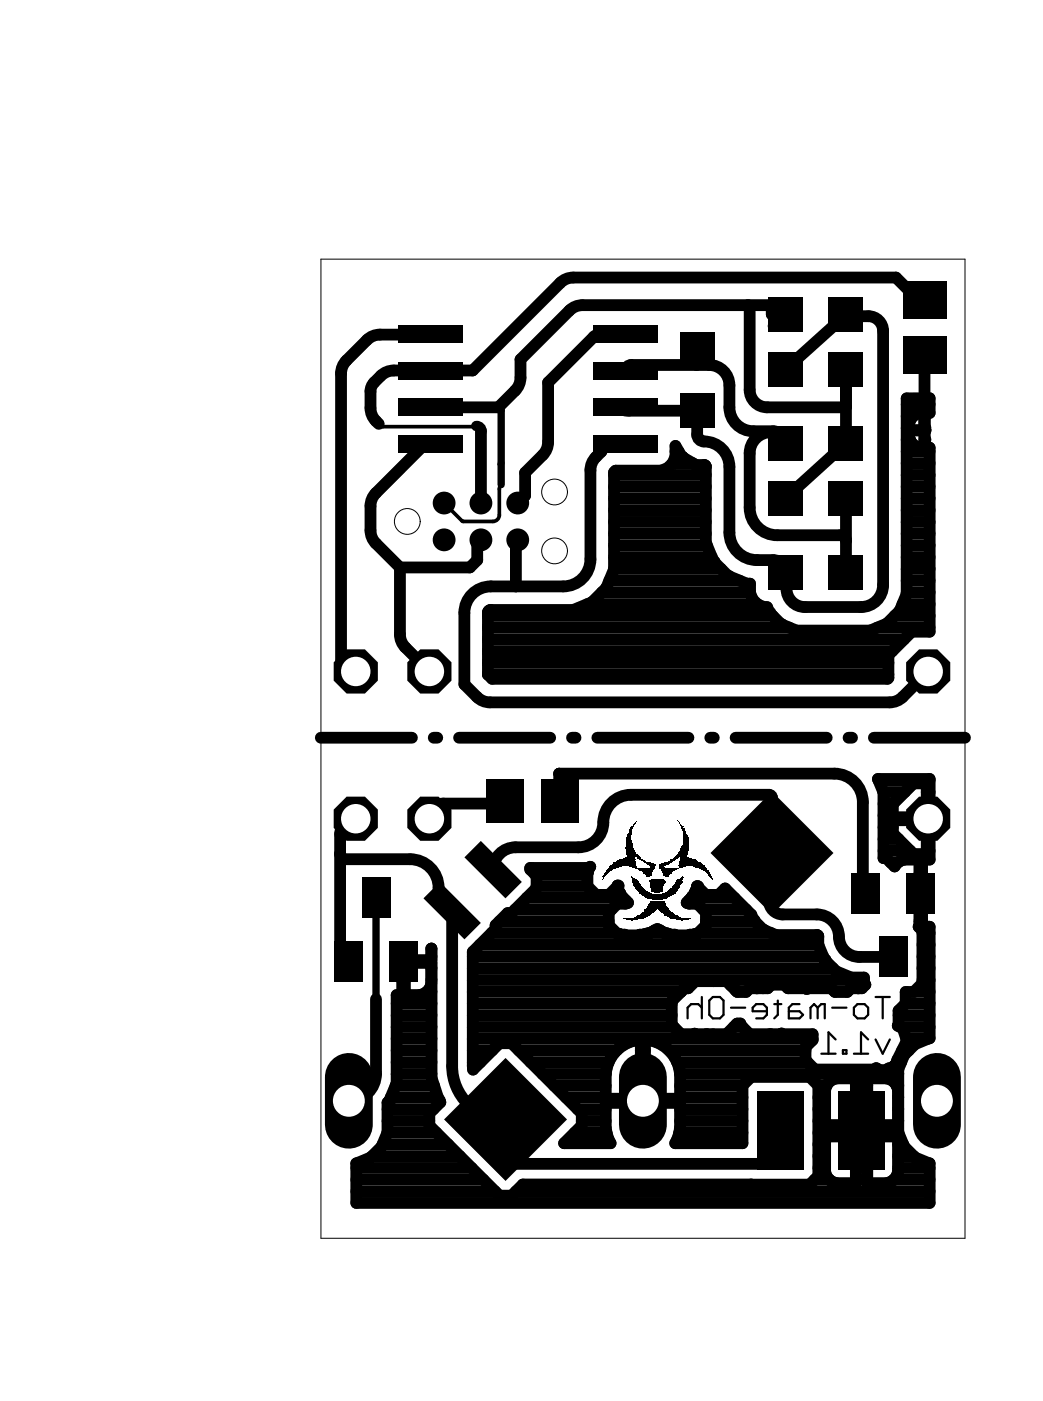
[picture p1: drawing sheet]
<svg xmlns="http://www.w3.org/2000/svg" width="36mm" height="48mm" viewBox="0 0 36 48" stroke-linecap="round" stroke-linejoin="round" font-family="sans-serif">
<g fill="none" stroke="#000" stroke-width=".03">
<path d="M11.1 8.9h22.2v33.8h-22.2z"/>
<circle cx="14.1" cy="18" r=".44"/>
<circle cx="19.1" cy="19" r=".44"/>
<circle cx="19.1" cy="17" r=".44"/>
</g>
<g fill="none" stroke="#000" stroke-width=".08">
<path d="M24.2 34.8l-.1-.2h-.3l-.1 .2v.3M24.2 34.4v.7M24.6 34.4h.2l.2 .1v.5l-.2 .1h-.2l-.1-.1v-.5zM25.2 34.8h.5M26.5 34.9h-.5l.1-.3h.2l.2 .2v.2l-.2 .1h-.2M26.7 34.6h.3M26.8 34.5v.5l-.1 .1M27.6 34.6h-.3l-.1 .2v.3h.4l.1-.1-.1-.1h-.4M28.2 34.8l.3-.2v.5M28.2 34.8v.3M28.2 34.8l-.1-.2-.1 .2v.3M28.3 36.4h.5"/>
<path d="M28.7 34.8h.5M28.8 35.9l-.2-.3v.8M29.1 36.2h.1v.2h-.1zM29.5 34.8l.1-.2h.2l.2 .2v.2l-.2 .1h-.2l-.1-.1zM29.5 36.4h.5M30 35.9l-.3-.3v.8M30.2 34.4h.5M30.2 35.9l.3 .5 .2-.5M30.5 34.4v.7"/>
</g>
<g fill="none" stroke="#000" stroke-width=".41">
<path d="M13.8 19.6v2.4l.2 .3 .8 .9M14.4 15.3h.5M14.7 15.3l-1.7 1.7-.2 .3v1l.1 .3 .9 1M14.8 11.5l-1.9 .1-.2 .1-.7 .7-.2 .3v10.3M16.6 18.8v-.2l-.1 .2v.5l-.3 .3h-2.4M16.6 14.9v2.5M17.8 18.8v1.4M17.9 18.6l-.1 .1M21.2 19.6h3.7M21.2 19.2h3.4M21.2 18.8h3.2M21.2 18.4h3.2"/>
<path d="M21.2 18h3.2M21.2 17.6h3.2M21.2 17.2h3.2M21.2 16.8h3.2M21.2 16.4h3.2M21.6 15.3h-.8v.3a.82 .82 0 0 0-.4 .6v3.1a.94 .94 0 0 1-1 .9h-2.5a.91 .91 0 0 0-.9 .9v2.5a1.13 1.13 0 0 0 .9 .6h13.8l.4-.2 .9-.8M21.6 11.5h-1l-1.7 1.7v2.2l-.2 .3-.6 .6v.8l-.2 .3M21.6 14.1v.1M21.7 14.2h2.4v1a1.07 1.07 0 0 1 1.1 .9v2.3a.95 .95 0 0 0 .9 .9l.8 .1 .2 .3M21.8 12.6h2.7a.7 .7 0 0 1 .7 .7v.8a.83 .83 0 0 0 .8 .8h.9l.2 .4h.1M23.2 16h.7M23.3 15.6h.1"/>
<path d="M24.1 12.1v.5M24.1 12.1h-.2l.1 .4M24.1 12.1h.1M24.3 16h.1M24.3 16h-.3l-.5-.2-.2-.4a.67 .67 0 0 1-.5 .8l-1.6 .1v3.3l-.3 .7-.5 .5-.6 .2h-2.9M24.3 16l.1 2.7a1.74 1.74 0 0 0 1.5 1.4v.4l.2 .4M25.9 10.6v2.8a.6 .6 0 0 0 .6 .7h2.7M27.1 10.8h-.5v-.3h-6.7l-.3 .2-1.6 1.7a1.44 1.44 0 0 1-.8 1.7h-2.3M27.1 12.7l2-1.8h.9l.2 .1 .2 .2 .1 .2v8.8a.76 .76 0 0 1-.8 .7h-1.9a.64 .64 0 0 1-.7-.6v-.5M27.1 10.8v.1M27.1 10.8l-.4 .4M27.3 15.2a.39 .39 0 0 1-.5-.3 .76 .76 0 0 0-.9 .7v1.9a.95 .95 0 0 0 .9 1h2.2"/>
<path d="M29.2 12.7v2.6l-2.1 1.9M29.2 10.8v.1M29.2 17.2v2.5M31.3 19.6h.8M31.3 19.2h.8M31.3 18.8h.8M31.3 18.4h.8M31.3 18h.8M31.3 17.6h.8M31.3 17.2h.8M31.3 16.8h.8M31.3 16.4h.8"/>
<path d="M31.3 16h.8M31.3 15.6h.8M31.3 15.2h.1M31.3 14.8h.1M31.3 14.4h.2M31.3 14h.8M31.4 14.8h.5M31.4 15.2v-.7l.2-.2 .5-.1v-.5h-.8v6.8l-.3 .6-.4 .4-.6 .3h-2.5l-.6-.3-.4-.6h-.4M31.4 15.2l.2 .2h.5v6.4h-.6l-.8 .8-.1 .8h-13.6l-.2-.1M31.9 10.3h-.4v-.1l-.6-.6h-11.3l-.3 .2-3 3h-2.7a1 1 0 0 0-.8 1.3l.1 .3 .2 .2M31.9 12.2v3.3M11.1 25.4h3.1"/>
<path d="M11.8 23h.1M11.8 23l.5 .2M11.9 29.6h2.2a1.04 1.04 0 0 1 1 1.3l.1 .3 .2 .2h.2v5.4a1.84 1.84 0 0 0 1.8 1.8v1.5M12.3 28.3a.5 .5 0 0 0-.6 .5v3.9l.3 .3v.2M12.8 39.9h3.1M13 34.5v2.5a.94 .94 0 0 1-1 1M13.2 39.5h2.3M13.4 39.1h1.7M13.4 38.7h1.4M13.4 38.3h1.6M13.5 37.9h1.6M13.6 37.5h1.4"/>
<path d="M13.7 35.8h1.2M13.7 37h1.2M13.7 36.6h1.2M13.7 36.2h1.2M13.7 35.4h1.2M13.7 35h1.2M13.7 34.6h1.2M13.9 34.2h.1M13.9 33.8h.1M13.9 33.4h.1M14.7 34.2h.2M14.9 32.7v4.5l.3 .8-.4 .4v.4l2.4 2.4h.5l.3-.3h9.9l.3-.3v-3.2"/>
<path d="M14.9 32.7h.1M14.9 33.1h-.9v1.2h.6l.2-.1 .1-.3M14.9 33.2h-1v1.1h-.2v3.1l-.3 .6v1.1l-.2 .5-.4 .3-.5 .2M14.9 33.8h.1M14.9 33.4h.1M14.9 33h.1M15 25.4h.1M15.8 25.4h3.2M16.3 35.8h11.7M16.3 36.6h.3M16.3 36.2h.7M16.3 35.4h6.9"/>
<path d="M16.3 35h6.9M16.3 34.6h6.9M16.3 34.2h7.2M16.3 33.8h13.5M16.3 33.4h12.4M16.3 33h12.1M16.6 32.6h11.6M16.8 22.9h13.9M16.8 22.5h14M16.8 22.1h14.4M16.8 21.7h10.4M16.8 21.2h9.9"/>
<path d="M16.8 23.3h13.9M16.9 21l-.1 .1v2.2M16.9 21h.1M17 32.2h4.3M17.2 31.8h3.8M17.3 27.7h-2a.48 .48 0 0 0-.5 .5M17.8 31.4h3.3M17.9 36.2h3.4M18.2 31h3.3M18.3 36.6h2.7M18.5 30.2h1.8M18.5 30.6h1.8"/>
<path d="M18.7 37h2.2M19.1 37.5h1.8M19.3 26.7h9.5a.98 .98 0 0 1 1 1v3l.1 .1M19.3 26.7h.1M19.3 26.7v.9M19.5 37.9h1.4M19.7 25.4h.2M19.8 39.1h1.1M19.9 38.3h1M20.1 38.7h.8M20.3 30.6l.1-.7h-2.1l.2 .3v.4l-.9 .9h-.1l-1.2 1.3v4.1l.9-.9h.5l2.4 2.4v.4l-.6 .6h1.6a2.02 2.02 0 0 1-.2-1.4h1.2v-2.1a1.28 1.28 0 0 0-1.2 1.1M20.3 30.6l.3 .3h.4l.3-.3"/>
<path d="M20.3 20.8h5.8M20.3 30.1h.1M20.6 25.4h3.2M20.8 20.4h5.1M20.9 37v.9h2.6v-.9M21 20h4.5M21.3 30.5l.1 .4 .3 .2M21.7 31.2h-.4l-.3 .3v.4l.3 .3h2.8l.3-.3v-.4l-.3-.3h-.4M21.7 31.1v.1M22.1 37.9h.2M22.1 37.5h.2M22.1 37h.2"/>
<path d="M22.1 36.6h.2M22.1 36.2h.2M22.5 32.2h.1M22.5 32.2h-.1M22.5 32.2v-.1a.23 .23 0 0 1 .4 .1M22.8 32.1h.1M23.1 36.2h4.7M23.4 36.6h4.5M23.4 39.1h2.2M23.5 37a1.28 1.28 0 0 0-1.2-1.1v2.1h1.2a2.02 2.02 0 0 1-.2 1.4h2.3v-2M23.5 38.7h2.1M23.5 38.3h2.1"/>
<path d="M23.5 37.9h2.1M23.5 37.5h2.1M23.5 37h7.5M23.7 31.1v.1M23.9 31h1.4M23.9 30.9v.1M24 30.7l.1-.1 .2 .3h.5l.2-.3 1.3 1.5 .5 .2h1.4M24 30.7h.1M24 30.7l-.3 .4M24.1 32.2h2.5M24.3 31.4h1.4M24.4 31.8h1.6"/>
<path d="M24.5 25.4h.1M25.3 35.4h.3M25.4 25.4h3.1M25.4 34.2h.3M25.6 37.4l.3-.2h2l.3 .2M26.5 27.4h-4.7a.95 .95 0 0 0-1 1 .86 .86 0 0 1-.8 .8h-2.2a.77 .77 0 0 0-.8 .8M26.6 27.5v1.9l-.3 .4v.4l.2 .1v.2l.1 .8 .2 .2h.2h1.2a.76 .76 0 0 1 .7 .8 .7 .7 0 0 0 .7 .7h1.2M26.9 39l.2 .1 .1 .1v.9h-9.7M28.2 32.3h.1M28.2 32.3v.3M28.2 32.6a1.41 1.41 0 0 0 1.6 1.1l.1 .3-.2 .1h-.3l-.2 .1h-.4l-.1-.1h-1.5l-.1-.1h-.5l-.1 .1h-.6l-.2 .1h-.3l-.3-.4h-1.1l-.8 .7v.9l.3 .3h1.6l.3-.4h.1l.4 .4h2.1v.2l-.2 .2v.5l.3 .3 2.1-.1a.47 .47 0 0 0 .8-.2l.3-.7-.2-.4-.1-.1v-.5l.2-.3M28.2 39.9h.3"/>
<path d="M28.2 39.5h.3M28.2 39.1h1.3M28.2 38.7h.3M28.2 38.3h.3M28.2 37.9h.3M28.2 37.5h.3M28.8 34.2h.4M29.3 25.4h.1M29.5 39.9h.4M29.5 39.5h.4M29.5 38.7h.4M29.5 38.3h.4"/>
<path d="M29.5 37.9h.4M29.5 37.5h.4M29.9 39.1h1.1M30.1 25.4h3.2M30.3 21.7h1.8M30.3 26.9h1.8M30.5 27.3h.7M30.5 27.3v2.3l.4 .3 .1-.2M30.5 27.3l-.2-.4h1.8v1.3h-1.3v-.5l.7-.7h.5v2.5h-.5l-.7-.8v-.4h1.3v1.4h-.3v1.1h-.1v-1.1h-.5h-.2M30.5 29.4h.9M30.5 28.9h.5M30.5 28.5h.3"/>
<path d="M30.5 28.1h.3M30.5 27.7h.3M30.7 29.8h.3M30.9 21.2h1.2M30.9 36.6h.2M30.9 37.5h.1M31 37.6l-.1-.2-.2-.2h-.8v3.6h.7l.3-.2 .1-.2v-1.2h-2.5v1.2l.1 .2 .3 .2h.6v-3.6h-.6l-.3 .1-.1 .3v1.2h2.5M31 39.9h.5M31 39.5h.2M31 38.7h.1M31 38.3h.1M31 37.9h.1"/>
<path d="M31 39.1l.2 .5 .4 .3 .5 .2M31 35h1.1M31.1 35.4h1M31.1 36.2h.3M31.1 20.8h1M31.2 34.6v-.4h.3l.3-.3v-1.8l-.1-.1v-1.1h.1v1.1h.3v3.8M31.2 34.6h.9M31.3 35.8h.7M31.3 20.4h.8M31.3 20h.8M31.5 34.2h.6M31.7 31.8h.1"/>
<path d="M31.7 31.4h.1M31.7 31h.1M31.7 30.6h.1M31.7 30.2h.1M31.7 29.8h.1M31.8 32.2h.3M31.8 33.8h.3M31.8 33.4h.3M31.8 33h.3M31.8 32.6h.3M32 29.4h.1M32 28.9h.1"/>
<path d="M32 28.5h.1M32 28.1h.1M32 27.7h.1M32 27.3h.1M32.1 35.8l-.5 .2-.4 .4-.2 .5v2.2M32.1 35.8h.1M12.3 40.1v1.4h19.8v-1.4M12.3 40.1h.1M12.3 41.1h4.8M12.3 40.7h4.4M12.3 40.3h4M17.8 41.1h14.3"/>
<path d="M25.9 40.9h.1M28.1 40.7h.5M28.2 40.3h.3M29.5 40.7h.4M29.5 40.3h.4M30.8 40.7h1.3M31 40.3h1.1M32.1 40.1h.1"/>
</g>
<g fill="#000">
<path d="M13.8 15h2.2v.6h-2.2zM13.8 13.7h2.2v.7h-2.2zM13.8 12.5h2.2v.6h-2.2zM13.8 11.2h2.2v.6h-2.2zM20.5 11.2h2.2v.6h-2.2zM20.5 12.5h2.2v.6h-2.2zM20.5 13.7h2.2v.7h-2.2zM20.5 15h2.2v.6h-2.2zM23.5 11.5h1.2v1.2h-1.2zM23.5 13.6h1.2v1.2h-1.2zM26.5 14.7h1.2v1.2h-1.2zM26.5 16.6h1.2v1.2h-1.2z"/>
<path d="M26.5 10.2h1.2v1.2h-1.2zM26.5 12.1h1.2v1.2h-1.2zM28.6 14.7h1.2v1.2h-1.2zM28.6 16.6h1.2v1.2h-1.2zM28.6 10.2h1.2v1.2h-1.2zM28.6 12.1h1.2v1.2h-1.2zM31.1 9.7h1.5v1.3h-1.5zM31.1 11.6h1.5v1.3h-1.5zM31.8 14.7h.2v.3h-.2zM11.5 32.5h1v1.4h-1zM12.5 30.3h1v1.4h-1zM13.4 32.5h1v1.4h-1z"/>
<path d="M15.2 30.4l1.4 1.4-.6 .6-1.4-1.4zM16.6 29l1.4 1.4-.6 .6-1.4-1.4zM16.8 26.9h1.3v1.5h-1.3zM15.3 38.6l2.1-2.1 2.2 2.1-2.2 2.1zM18.7 26.9h1.3v1.5h-1.3zM20.8 30.2h.1zM20.8 30.1l.2 .1zM20.9 30.1h.1zM20.9 30l.2 .1zM20.9 30h.2zM21 30h.2zM21 29.9l.2 .1z"/>
<path d="M21 29.9h.3zM21 29.9h.5zM21.1 29.9h.8zM21.1 29.8l.8 .1zM21.1 29.8h.8zM21.2 29.8h.7zM21.2 29.7l.7 .1zM21.3 29.7h.6zM21.4 29.7h.5zM21.4 29.6l.5 .1zM21.5 31.7h.6zM21.5 29.6h.4z"/>
<path d="M21.6 29.6h.3zM21.6 29.2l.2 .1zM21.6 29.2h.2zM21.6 29.1l.2 .1zM21.6 29.1h.2zM21.6 29l.2 .1zM21.6 31.7h.4zM21.6 29.4l.4 .1zM21.6 29.4h.3zM21.6 29.3l.3 .1zM21.6 29.3h.3zM21.6 29h.2z"/>
<path d="M21.6 28.9l.2 .1zM21.6 28.9h.2zM21.6 29.5h.4zM21.6 28.8l.2 .1zM21.6 28.8h.2zM21.7 29.6h.4zM21.7 29.5l.3 .1zM21.7 28.8h.1zM21.7 28.7l.1 .1zM21.7 28.7h.1zM21.7 29.9h.3zM21.7 28.6l.1 .1z"/>
<path d="M21.7 28.6h.1zM21.8 28.5v.1zM21.8 30.3h.1zM21.8 31.7h.4zM21.8 30.4l.2 .1zM21.8 30.4h.2zM21.8 30.3l.2 .1zM21.8 29.9h.2zM21.8 30.5h.3zM21.9 30.5l.2 .1zM21.9 30.5h.2zM21.9 31.6l.4 .1z"/>
<path d="M21.9 30.6h.2zM21.9 30.6l.3 .1zM21.9 30.6h.3zM21.9 29.9l.7 .1zM21.9 31.6h.4zM21.9 30.7h.3zM22 30.7h.3zM22 30h.6zM22 29.6h.1zM22 31.6h.3zM22 30.7l.3 .1zM22 31.6h.4z"/>
<path d="M22 30.8h.4zM22 30h.5zM22 29.6l.2 .1zM22.1 30.8h.4zM22.1 31.5l.4 .1zM22.1 29.7h.1zM22.1 31.5h.4zM22.1 30.8l1.1 .1zM22.1 30l.4 .1zM22.1 30.1h.4zM22.2 31.5h.4zM22.2 30.9h1z"/>
<path d="M22.2 30.1h.3zM22.2 29.7h.1zM22.2 31.4l.4 .1zM22.2 31.4h.4zM22.2 30.9h.9zM22.2 30.1l.3 .1zM22.2 29.7l.2 .1zM22.2 30.2h.3zM22.2 29.8h.3zM22.3 31.4h.4zM22.3 30.9l.8 .1zM22.3 30.2h.2z"/>
<path d="M22.3 31.3l.4 .1zM22.3 30.2h.1zM22.3 29.8h.3zM22.3 31.3h.7zM22.3 31h.7zM22.4 31.2l.6 .1zM22.4 31.2h.6zM22.4 30.4h.6zM22.4 30.4h.5zM22.4 29.8l.2 .1zM22.4 31.1l.5 .1zM22.4 31h.5z"/>
<path d="M22.4 30.5h.5zM22.4 30.4l.5 .1zM22.4 29.9h.2zM22.4 31.1h.5zM22.5 30.6h.4zM22.5 30.5l.4 .1zM22.5 30.5h.4zM22.5 30.3l.2 .1zM22.5 29.9h.1zM22.5 30.7l.4 .1zM22.5 30.7h.4zM22.5 30.6l.4 .1z"/>
<path d="M22.5 31h.4zM22.6 30.8h.2zM22.7 30.3l.2 .1zM22.7 31.4h.4zM22.7 31.3l.4 .1zM22.7 29.9l.7 .1zM22.7 29.8h.4zM22.8 31.4h.3zM22.8 30h.6zM22.8 29.9h.1zM22.8 29.9h.2zM22.8 29.8l.2 .1z"/>
<path d="M22.8 31.4l.3 .1zM22.8 31.5h.4zM22.8 30h.5zM22.8 29.8h.3zM22.8 30.8h.5zM22.9 31.5h.3zM22.9 30.1h.3zM22.9 30l.3 .1zM22.9 30.2h.2zM22.9 30.1l.2 .1zM22.9 31.5l.4 .1zM22.9 30.8h.4z"/>
<path d="M22.9 29.8h.2zM22.9 31.6h.4zM23 30.8h.3zM23 29.7l.2 .1zM23 31.6h.4zM23 30.7l.3 .1zM23.1 30.7h.3zM23.1 29.7h.1zM23.1 31.6l.4 .1zM23.1 29.7h.2zM23.1 31.7h.4zM23.1 30.6l.3 .1z"/>
<path d="M23.2 30.6h.2zM23.2 29.6l.1 .1zM23.2 30.6h.3zM23.2 29.6h.2zM23.2 31.7h.6zM23.2 30.5l.3 .1zM23.3 30.5h.2zM23.3 29.6h.1zM23.3 30.4l.2 .1zM23.3 29.6h.4zM23.3 31.7h.4zM23.3 30.4h.2z"/>
<path d="M23.3 29.5l.4 .1zM23.3 29.5h.4zM23.4 30.3l.1 .1zM23.4 29.5h.3zM23.4 29.4l.3 .1zM23.4 29.4h.3zM23.4 29.9h.1zM23.4 29.9h.2zM23.4 29.9h.9zM23.4 29.8l.9 .1zM23.4 30.3h.2zM23.4 29.8h.9z"/>
<path d="M23.4 29.8h.8zM23.4 29.7l.8 .1zM23.4 29.7h.7zM23.4 29.3l.3 .1zM23.5 30.3h.1zM23.5 29.7h.6zM23.5 29.7h.5zM23.5 29.6l.4 .1zM23.5 29.6h.3zM23.5 29.6h.2zM23.5 29.3h.2zM23.5 29.3h.3z"/>
<path d="M23.5 29.2l.3 .1zM23.5 28.5h.1zM23.5 29.2h.3zM23.5 28.6h.1zM23.5 29.1l.3 .1zM23.5 28.6l.1 .1zM23.6 29.1h.2zM23.6 29l.2 .1zM23.6 29h.2zM23.6 29h.1zM23.6 28.9l.1 .1zM23.6 28.9h.1z"/>
<path d="M23.6 28.8l.1 .1zM23.6 28.8h.1zM23.6 28.7l.1 .1zM23.6 28.7h.1zM23.9 29.9h.4zM24 29.9h.4zM24.1 29.9l.3 .1zM24.2 30h.2zM24.3 30h.1zM24.3 30l.2 .1zM24.3 30.1h.2zM24.4 30.1h.1z"/>
<path d="M24.4 30.1l.1 .1zM24.4 30.2h.1zM24.5 30.2l.1 .1zM26.5 19.1h1.2v1.2h-1.2zM26.6 27.3l2.2 2.1-2.2 2.1-2.1-2.1zM28.6 19.1h1.2v1.2h-1.2zM29.4 30.1h1v1.4h-1zM30.3 32.3h1v1.4h-1zM31.3 30.1h1v1.4h-1zM26.1 37.7h1.6v2.7h-1.6zM28.9 37.7h1.6v2.7h-1.6z"/>
<circle cx="15.3" cy="18.6" r=".39"/>
<circle cx="15.3" cy="17.4" r=".39"/>
<circle cx="16.6" cy="18.6" r=".39"/>
<circle cx="16.6" cy="17.4" r=".39"/>
<circle cx="17.9" cy="18.6" r=".39"/>
<circle cx="17.9" cy="17.4" r=".39"/>
<circle cx="23.5" cy="15.8" r=".2"/>
<circle cx="24.6" cy="19.4" r=".2"/>
<circle cx="25.1" cy="19.9" r=".2"/>
<circle cx="31.9" cy="14.8" r=".2"/>
<circle cx="31.9" cy="14.4" r=".2"/>
<circle cx="31.9" cy="15.2" r=".2"/>
<circle cx="12.3" cy="28.2" r=".82"/>
<circle cx="12.3" cy="23.2" r=".82"/>
<circle cx="13.4" cy="38" r=".2"/>
<circle cx="14.8" cy="28.2" r=".82"/>
<circle cx="14.8" cy="23.2" r=".82"/>
<circle cx="15.1" cy="38" r=".2"/>
<circle cx="20.4" cy="20.8" r=".2"/>
<circle cx="20.9" cy="20.3" r=".2"/>
<circle cx="21.3" cy="30.5" r=".2"/>
<circle cx="21.3" cy="30.6" r=".2"/>
<circle cx="23.8" cy="31.1" r=".2"/>
<circle cx="23.9" cy="30.9" r=".2"/>
<circle cx="24.1" cy="30.6" r=".2"/>
<circle cx="24.4" cy="35.7" r=".2"/>
<circle cx="24.6" cy="33.8" r=".2"/>
<circle cx="25.1" cy="33.8" r=".2"/>
<circle cx="25.4" cy="34.2" r=".2"/>
<circle cx="26" cy="31.7" r=".2"/>
<circle cx="26.1" cy="34.1" r=".2"/>
<circle cx="26.3" cy="32.1" r=".2"/>
<circle cx="26.5" cy="21.1" r=".2"/>
<circle cx="26.6" cy="35.7" r=".2"/>
<circle cx="26.9" cy="21.5" r=".2"/>
<circle cx="28.4" cy="33.1" r=".2"/>
<circle cx="29.6" cy="34.1" r=".2"/>
<circle cx="30.6" cy="21.5" r=".2"/>
<circle cx="31" cy="21.1" r=".2"/>
<circle cx="32" cy="28.2" r=".82"/>
<circle cx="32" cy="23.2" r=".82"/>
</g>
<path d="M12 37.1v1.7M22.2 37.1v1.7M32.3 37.1v1.7" fill="none" stroke="#000" stroke-width="1.7"/>
<path d="M17.8 18.6l.1 .2M24.1 12.6l-.1 .1" fill="none" stroke="#000" stroke-width=".24"/>
<path d="M14.9 11.5l-.1 .1M26.5 27.4l.2 .1" fill="none" stroke="#000" stroke-width=".31"/>
<path d="M13 14.5l.2 .2h3.2M17.3 16.7l-.1 1.1v.1l-.2 .1h-1l-.7-.6h.1M17.3 16h.1" fill="none" stroke="#000" stroke-width=".13"/>
<path d="M16.4 14.7l.2 .2" fill="none" stroke="#000" stroke-width=".36"/>
<path d="M17.2 14.1h.1v1.9M17.3 16v.7M27.1 19.7l.1 .1M13 31v3.5" fill="none" stroke="#000" stroke-width=".25"/>
<path d="M17.3 16h.1" fill="none" stroke="#000" stroke-width=".1"/>
<path d="M29.3 14l-.1 .1" fill="none" stroke="#000" stroke-width=".22"/>
<path d="M25.8 10.5l.1 .1M17.4 40.1l.1 .1" fill="none" stroke="#000" stroke-width=".27"/>
<path d="M21.8 12.6l-.2 .2M29 18.5l.2 .2M11.7 29.5l.2 .1" fill="none" stroke="#000" stroke-width=".39"/>
<path d="M27.4 15.2l-.2 .2" fill="none" stroke="#000" stroke-width=".26"/>
<path d="M21.5 14.1l.2 .1" fill="none" stroke="#000" stroke-width=".32"/>
<path d="M17.5 27.6l-.2 .2" fill="none" stroke="#000" stroke-width=".28"/>
<g fill="#fff">
<circle cx="32" cy="23.2" r=".51"/>
<circle cx="32" cy="28.2" r=".51"/>
<circle cx="14.8" cy="23.2" r=".51"/>
<circle cx="14.8" cy="28.2" r=".51"/>
<circle cx="12.3" cy="28.2" r=".51"/>
<circle cx="12.3" cy="23.2" r=".51"/>
<circle cx="32.3" cy="38" r=".55"/>
<circle cx="12" cy="38" r=".55"/>
<circle cx="22.2" cy="38" r=".55"/>
</g>
</svg>
